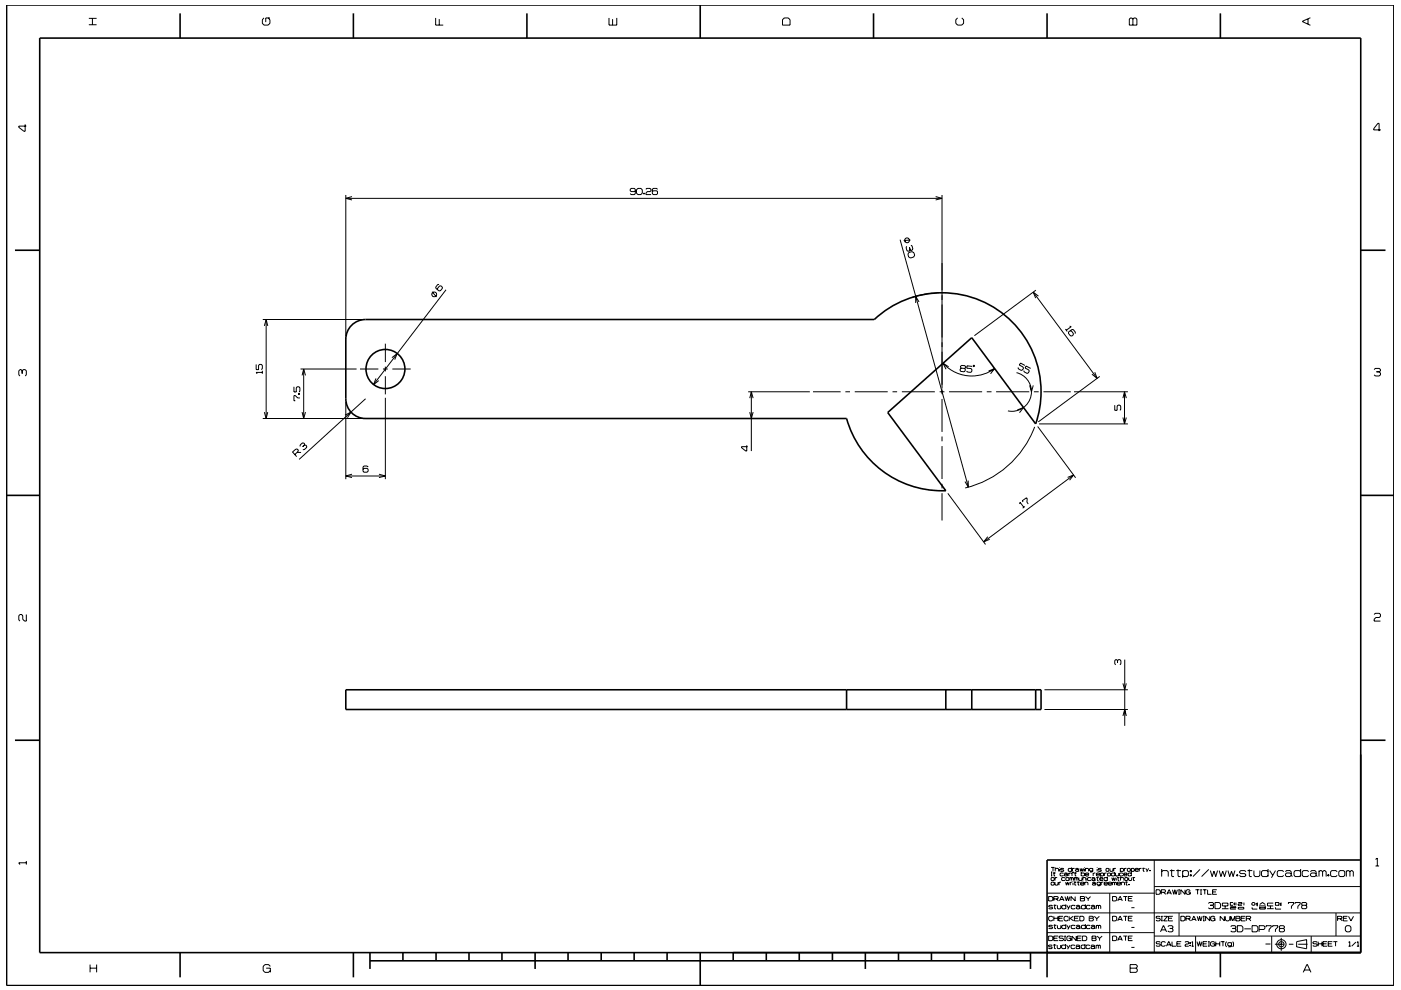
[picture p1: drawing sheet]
<svg xmlns="http://www.w3.org/2000/svg" width="297mm" height="210mm" viewBox="0 0 297 210" stroke-linecap="round" stroke-linejoin="round" font-family="sans-serif">
<g fill="none" stroke="#000" stroke-width=".21">
<path d="M18.8 5.2h1.7M18.8 3.9h1.7M19.6 3.9v1.3M56 3.8l-.4 .4v.7l.4 .4h.9l.3-.4v-.7l-.3-.4M57.2 3.8h-.9v.9M92.4 3.8v1.5h1.6M93.1 4.1v1.2M129.1 3.8v1.5h1.7v-1.5M129.9 4.1v1.2M166.3 3.8h.8l.4 .4v1.1h-1.6v-1.1zM203 3.8l-.4 .4v.7l.4 .4h.9l.4-.4v-.7l-.4-.4M239.7 3.8h.2l.3 .3 .2-.3h.4l.2 .3v1.2h-1.6v-1.2z"/>
<path d="M240.2 4.1v1.2M277.3 4v1.1M277.8 3.8l-1.6 .7v.1l1.6 .8M5.3 26.4v1.4h-.2l-1.1-.8v-.2h1.6M135.2 40h.7l.3 .3v.7l-.3 .3h-.7l-.2-.3v-.7zM292.8 27.6h-1.5v-.3l.8-1.1h.3v1.6M73.3 41.4v29.9M73.3 42.1h126.4M74.6 41.7l-1.3 .4 1.3 .3M134.7 40.5l-.2 .1h-.7l-.2-.1v-.3l.2-.2h.7l.2 .2v.9l-.2 .2h-.7l-.2-.2M136.4 41h.2v.1h-.2zM136.6 41v.1"/>
<path d="M136.9 40.2l.2-.2h.7l.2 .2v.3l-.2 .1h-.6l-.3 .4v.3h1.1M139.4 40.2l-.2-.2h-.7l-.2 .2v.9l.2 .2h.7l.2-.2v-.5l-.2-.1h-.7l-.2 .1M190.8 50.8l14.5 52.5M191.8 51.1h.1M192.2 52.2l-.1 .3 .2 .7h.5l.2-.2M192.7 53.5l.7-.1 .4 .2 .1 .5-.2 .4-.7 .2-.3-.2-.2-.6zM192.8 52.5l.2 .5M193 50.9l-1.4 .1M193.1 52l.3 .1 .1 .7-.1 .3-.4-.1M198.4 41.7l1.3 .4-1.3 .3M199.7 41.4v41M4.7 78.6l-.2-.2h-.3l-.2 .2v.9l.2 .2"/>
<path d="M4.7 78.6l.2-.2h.4l.3 .2v.9l-.3 .2M4.7 78.6v.6M54.3 77.3v1.1h.5v-.9l.2-.2h.4l.2 .2v.7l-.2 .2M55.6 78.6v.7M55.6 79h-1.3l.2 .3M55.7 67.8h21.1M56 69.1l.4-1.3 .4 1.3M56.4 67.8v21M63.7 78.3h11.9M64.1 79.6l.3-1.3 .4 1.3M64.4 78.3v10.5M76.3 78.3h3.9"/>
<path d="M81.2 78.3h1M81.7 72.9v3.9M81.7 77.8v1M81.7 79.8v3.8M83.1 75.9l1.1-.9-.5 1.3M83.2 78.3h3.9M91.6 61.9l.9 1.1M93.1 60.3l-.3 .1-.4 .5v.3l.7 .5h.3l.4-.6-.3-.5-.3 .1-.4 .5v.3M94.6 61.5l-15.4 20.1M194.9 64l-.8-1.1v1.4M199 62.1l-3 .3-2.5 .6M199.9 77a8.3 8.3 0 0 0 11 1.2"/>
<path d="M201.1 77.8l-1.2-.8 .7 1.3M203.8 78.1l-.2-.3 .3-.3 .7 .1 .1 .4-.2 .1M203.8 78.1h.7M203.8 78.1l-.3 .5 .2 .2 .7 .1 .3-.5-.2-.3M206.1 77.7l-1.1-.1v.5l.9 .1 .2 .2-.1 .4-.2 .2-.7-.1-.2-.2M206.3 77.6l.2-.1 .1 .2-.2 .1zM209.6 78.7l1.3-.5-.9 1.1M215.5 79a4.2 4.2 0 0 1 3.1 5 4.2 4.2 0 0 1-4.9 3.2M217.3 77.5l-.9-.5-.3 .4 .8 .4 .1 .3-.2 .4-.3 .1-.6-.4v-.3M218.5 78.1l-1-.5-.2 .5 .8 .4 .1 .2-.2 .4-.2 .1-.7-.3-.1-.3M219.1 62l13.5 18.3M219.6 61.5l-13 9.7"/>
<path d="M220.2 62.8l-1.1-.8 .5 1.2M225.9 69.8l.4 .5M226.8 69.2l.3 .1-1 .8M226.9 70.2h.3l.4 .6-.1 .3-.3 .2-.3-.1-.4-.5 .1-.3 .7-.5h.3l.4 .6v.3M232.1 78.9l.5 1.4-1.1-.9M233.2 79.8l-13.1 9.7M291.3 78.4l.3-.3h.8l.3 .3v.2l-.3 .3M291.8 78.9h.6M292.4 78.9l.3 .3v.3l-.3 .2h-.8l-.3-.2M55.7 88.8h21.1M56 87.4l.4 1.4 .4-1.4M62.3 82v1.1h.5v-.8l.2-.3h.4l.2 .3v.7l-.2 .1"/>
<path d="M62.5 96.4l.7-.6v-.3l-.2-.3h-.3l-.7 .7 .9 1M63 96h.8M63.3 83.4h.2v.2h-.2zM63.3 83.5h.2M63.6 84.4h-.5l-.5-.5h-.3v1.1h.3M64 87.4l.4 1.4 .4-1.4M64.6 94.4v-.3l-.5-.2-.5 .5v.3M64.6 94.4l-.4 .3M64.6 94.4h.3l.1 .5-.5 .5h-.3M73.2 88l1.2-.6-.7 1.2M73.3 85.3v16.3M77.5 84.6l-14.1 12.8"/>
<path d="M78.1 99.1l-.2-.3h-.8l-.1 .3v.8l.1 .3h.8l.2-.3v-.3l-.2-.3h-.8l-.1 .3M79.7 80.3l-.5 1.3 1.1-.9M81.7 84.4v17.2M158.3 94.4v1.3h-.2l-.9-.7v-.3h1.3M158.6 83.1h13.1M159 87.4l.3 1.4 .4-1.4M159 84.5l.3-1.4 .4 1.4M159.3 83.1v12.6M172.4 83.1h5.8M179.2 83.1h1M181.2 83.1h7M189.2 83.1h1"/>
<path d="M191.2 83.1h7M199.2 83.1h1M199.7 82.6v1M199.7 84.6v7M199.7 92.6v1M199.7 94.6v7M201.2 83.1h7M209.2 83.1h1M211.2 83.1h7M215.7 86.9l1.3-.5-.8 1.1M218.3 81.7l.4 1.4 .4-1.4M219.2 83.1h1"/>
<path d="M219.4 90.5a20.9 20.9 0 0 1-14.8 13M220 90.5l8 10.8M220.3 89.9h18.8M221.2 83.1h5.8M227.7 83.1h11.4M236.3 85.9v1.1h.6v-.9l.1-.2h.4l.2 .2v.8l-.2 .1M238.1 84.5l.3-1.4 .4 1.4M238.1 88.6l.3 1.3 .4-1.3M238.4 83.1v6.8M73.3 101h8.4M74.6 100.6l-1.3 .4 1.3 .3M80.3 100.6l1.4 .4-1.4 .3"/>
<path d="M199.7 102.6v1M199.7 104.6v5.8M201 104.6l8 10.9M205.3 101.9v1.4l-.7-1.2M209.4 113.8l-.8 1.1 1.2-.5M216.2 106.9l.1-.4 .8 1.1M216.9 106.5l-.2-.3 .9-.6 .2 .2-.1 .7 .3 .4M217.3 107.4l-.5 .4M226.4 101.3l1.2-.6-.8 1.2M227.6 100.7l-19 14.2M5.6 130.3v1.4h-.4l-.4-.3v-.8l-.2-.3h-.4l-.2 .3v.9l.2 .2M238.5 139.9v14.1"/>
<path d="M291.3 130.3l.3-.2h.8l.3 .2v.4l-.3 .3h-.7l-.4 .4v.3h1.4M221.4 150.5h17.7M221.4 146.3h17.7M236.9 140.1l-.2-.2-.4 .2v.7l.3 .2M236.9 140.1l.2-.2h.3l.3 .2v.7l-.3 .2M236.9 140.1v.5M238.1 144.9l.4 1.4 .3-1.4M238.1 151.8l.4-1.3 .3 1.3M5.6 182.6v.8M5.6 183h-1.6l.2 .4M222 197.8h22.7M222 193.6h66.5"/>
<path d="M222 189.4h22.8M222.3 198.5h.7l.2 .2v.6l-.2 .2h-.7zM222.3 190.2h.7l.2 .2v.5l-.2 .2h-.7zM222.8 184h.8M222.8 184.9h.3M222.8 185.8h.3M222.8 187.2l.6-.1 .1 .5-.5 .1zM223 184.9v.9M223 186.1l.5 .2-.1 .5-.6-.2zM223.2 192.2l-.2-.2h-.5l-.2 .3 .7 .1 .2 .3-.2 .1-.7-.1M223.2 196.4l-.7-.1-.2 .2 .7 .1 .2 .2-.2 .2-.7-.2M223.2 194.6l-.2-.3h-.5l-.2 .3v.5l.2 .2h.5l.2-.2"/>
<path d="M223.3 184v.8M223.3 185.2h.5M223.4 192h.6M223.4 196.3h.6M223.4 190.7h.8l.2-.4-1-.1v.9M223.4 199h.8M223.4 194.3v1M223.4 194.8h.9M223.5 185v.8h.2M223.6 191.9v.8l.3 .1M223.6 196.1v.8l.3 .1M223.7 187.1l.1 .6 .5-.1v-.5"/>
<path d="M223.7 186.1v.7M223.7 184.3l.6-.1 .1 .6M223.7 184v.8M224 190.7l.4 .4M224.1 186.1l-.4 .2M224.2 192l.1 .8 .6-.1v-.7M224.2 196.3l.1 .7 .6-.2v-.5M224.3 194.3v1M224.4 198.5h-1v1h1M224.5 194.8h.8M224.5 187.1v.6M224.6 191.1l.5-.9 .5 .9"/>
<path d="M224.7 184v.1M224.7 184.3v.5M224.8 190.8h.7M225 187.1l-.5 .1M225.4 194.3h-.9v1h.9M225.5 198.7l-.2-.2-.8 .2 .2 .3 .8 .1-.2 .4-.8-.1M225.5 185.3l-.2-.1-.6 .1v.4l.2 .1 .6-.1M225.5 184.3l-.1-.1-.6 .1 .2 .2h.4l.1 .1-.1 .2-.6-.1M225.6 185.3l.6-.1 .1 .5M225.7 198.5h.3M225.7 199.5h.3M225.8 198.5v1"/>
<path d="M225.8 190.2l.3 .9 .3-.9 .2 .9 .3-.9M225.8 186.3l-.1-.2-.6 .2 .1 .5 .6-.2M225.9 187.1l.2 .6 .2-.5 .2 .5 .2-.6M226 186.3l.5-.2 .1 .5-.5 .2zM226 192.2l-.2-.2h-.5l-.2 .2v.5l.2 .1 .7-.1M226 196.4l-.2-.1-.7 .1v.4l.2 .2 .7-.2M226 191.8v1M226 196v1M226.2 192l.4 .7M226.2 196.3l.4 .5M226.3 185.5l-.1-.1-.6 .1 .2 .3 .5-.1M226.3 185.7l.1 .1"/>
<path d="M226.5 194.6l-.2-.3h-.5l-.2 .3v.5l.2 .2h.5l.2-.2M226.6 199h.5v.5M226.6 185.3l.6-.1 .1 .6M226.6 185.2v.6M226.7 194.3v1M226.8 186.3l.1-.2 .3 .2M226.8 186.1v.7M226.9 194.8l.7 .5M226.9 192l-.5 .9M226.9 187.1v.6M226.9 196.3l-.5 .8M227.1 198.8l-.2-.3h-.5l-.2 .3v.5l.2 .2h.5l.2-.2"/>
<path d="M227.2 186.3v.5M227.2 186.3l.1-.2 .3 .2v.5M227.2 184.3l-.1-.1-.6 .1 .1 .5 .6-.1M227.2 184v.8M227.3 187.1l-.4 .1M227.4 184.2v.6M227.5 184.9h.1l-.1 .3zM227.5 184.9v.3M227.5 186.9v.1M227.5 187.2v.5M227.5 194.3l-.8 .6M227.7 187.1h.5"/>
<path d="M227.7 185.2h.6M227.8 194.8h.8M227.8 186.1v.7M227.8 186.3l.1-.2 .3 .2M227.8 184.2l-.4 .1M227.9 187v.7h.3M228 185v.8h.2M228 190.2v.9l-.9-.9v.9M228 192.2l-.2-.2h-.5l-.2 .2v.5l.2 .1 .7-.1M228 196.4l-.2-.1-.7 .1v.4l.2 .2 .7-.2M228 184.3l.6-.1 .1 .5M228.2 198.5v1l-.9-1v1"/>
<path d="M228.2 192.2l.1-.2h.5l.1 .2v.5M228.2 196.4l.6-.1 .1 .1v.4M228.2 186.3v.5M228.2 186.3l.1-.2 .3 .2v.5M228.4 199h.7M228.4 187.1h.5M228.6 187v.7h.2M228.7 184.6l-.1-.2-.6 .2 .2 .2 .5-.1M228.7 184.7l.1 .1M228.7 194.3h-.9v1h.9M228.7 186.1v.5l.2 .2 .5-.2v-.5M228.9 192.7l.2 .1"/>
<path d="M228.9 192.5l-.1-.2h-.5l-.1 .2 .1 .3 .6-.1M228.9 196.7l-.1-.2-.6 .2 .1 .3 .6-.2M228.9 196.8l.2 .2M228.9 194.3h.7l.2 .3v.5l-.2 .2h-.7zM229 184.2l.2 .6 .2-.6 .2 .6 .2-.6M229.1 190.2h.7l.2 .1-.2 .8h-.7zM229.1 190.6h.7M229.1 187.4h.7l-.1-.3h-.5l-.1 .5 .1 .1 .6-.1M229.2 185.3l.2-.1 .6 .1-.2 .5-.6-.1M229.2 184.9v.9M229.3 198.5h-.9v1h.9M229.5 198.5h.7l.2 .3v.5l-.2 .2h-.7z"/>
<path d="M229.6 186.3l.5-.2 .1 .7M229.6 186.1v.7M230 184v.1M230 184.3v.5M230 187.2l.1-.1 .6 .1v.5M230 187.1v.6M230.1 185.5h.7l-.1-.3h-.5l-.1 .5 .1 .1 .6-.1M230.1 192.2l-.1-.2h-.6l-.1 .2v.5l.1 .1 .7-.1M230.1 196.4l-.1-.1-.7 .1v.4l.1 .2 .7-.2M230.1 191.8v1M230.1 196v1M230.1 184.2v.6"/>
<path d="M230.1 184.3l.6-.1 .1 .6M230.2 190.2l.5 .5M230.4 185.9v.1M230.4 186.3v.5M230.7 190.7v.4M230.9 194.8h.7l.2-.3-.9-.2v1h.7l.2-.2-.2-.3M231.1 192.2l-.1-.2h-.5l-.2 .2 .2 .6 .6-.1M231.1 196.4l-.1-.1-.7 .1 .2 .6 .6-.2M231.2 190.2l-.5 .5M231.3 186.3l-.1-.2-.6 .2 .1 .5 .6-.2M231.3 192.2l.2-.2h.4l.2 .2v.5M231.3 196.4l.6-.1 .2 .1v.4"/>
<path d="M231.5 186.3l.5-.2 .2 .2v.3M231.5 198.5l.9 .2-.2 .3 .2 .4-.9 .1zM231.5 199h.7M231.6 187.2l.5-.1 .1 .5M231.7 184.3l-.1-.1-.6 .1 .1 .4 .6-.1M231.7 184.2v.6l-.6 .1M231.8 185.2v.6M232 194.3l.5 .6M232.1 192.5l-.2-.2h-.4l-.2 .2 .2 .3 .6-.1M232.1 196.7l-.2-.1-.6 .1 .2 .3 .6-.2M232.1 192.7l.1 .1M232.1 196.8l.1 .2"/>
<path d="M232.2 186.5l-.2-.1-.5 .1 .1 .3 .6-.2M232.2 186.6l.1 .2M232.2 185.2l-.4 .1M232.2 187.5l-.1-.1-.5 .1 .1 .2 .5-.1M232.2 187.6l.2 .1M232.4 192v.8M232.4 196.3v.7M232.4 192.2l.2-.2 .3 .2M232.4 196.4l.2-.1 .3 .1M232.5 186.1h.5M232.5 185.5h.7l-.2-.3h-.4l-.1 .5 .1 .1 .6-.1M232.5 194.9v.4"/>
<path d="M232.6 184v.1M232.6 184.3v.5M232.6 198.5l.5 .5M232.7 186v.7l.2 .1M232.9 192.2l.1-.2 .4 .2v.6M232.9 192.2v.6M232.9 196.4v.6M232.9 196.4l.1-.1 .4 .1v.6M233.1 194.3l-.6 .6M233.1 199v.5M233.2 186.4h.6l-.1-.3h-.4l-.1 .5 .1 .2 .5-.2M233.3 187.2l-.1-.1-.6 .1 .1 .5 .6-.1"/>
<path d="M233.3 187.1v.6l-.6 .2M233.3 185.3l.2-.1 .5 .1-.2 .5-.5-.1M233.3 185.2v.7M233.5 187.1v.6M233.5 184.3l-.1-.1-.6 .1 .2 .2h.4l.1 .1-.1 .2-.6-.1M233.7 198.5l-.6 .5M233.9 187.1l-.4 .1M234.1 187.4h.7l-.1-.3h-.5l-.1 .5 .1 .1 .6-.1M234.1 185.2v.6M234.5 184.3l.5-.1 .1 .5-.5 .1zM234.6 185.2l-.5 .1M234.8 186.3l-.1-.2-.6 .2 .1 .5 .6-.2"/>
<path d="M234.8 185.9v.9M234.8 185.3l.5-.1 .2 .5-.6 .1zM235 187.4h.7l-.1-.3h-.5l-.1 .5 .1 .1 .6-.1M235.3 189.4v12.6M235.3 184.2l.2 .6 .5-.1v-.5M235.7 186.1l.2 .7 .2-.6 .2 .6 .2-.7M235.9 198.5h.7l.2 .2v.6l-.2 .2h-.7zM235.9 190.2h.7l.2 .2v.5l-.2 .2h-.7zM235.9 194.3h.7l.2 .3v.5l-.2 .2h-.7zM235.9 187.1v.6M235.9 187.2l.1-.1 .3 .1M236.1 184.2v.6"/>
<path d="M236.3 187.2l.1-.1 .3 .1v.5M236.3 187.2v.5M236.3 185.3l-.1-.1-.6 .1 .2 .5 .5-.1M236.3 184.9v.9M236.5 185.2v.5l.2 .1 .5-.1v-.5M236.6 184.2l-.5 .1M236.7 185.9v.2M236.7 186.3v.5M236.8 186.1h.6M236.9 187.4h.7l-.2-.3h-.4l-.1 .5 .1 .1 .6-.1M237 199.5l.4-1 .6 1M237 195.3l.4-1 .6 1"/>
<path d="M237 191.1l.4-.9 .6 .9M237.1 186v.7l.2 .1M237.1 199.2h.7M237.1 195h.7M237.1 190.8h.7M237.5 184.3l.2-.1 .5 .1-.1 .5-.6-.1M237.5 184.2v.7M237.6 186.3l.5-.2 .2 .2v.5M237.6 185.9v.9M237.7 187.2l.6-.1 .1 .6M237.7 187.1v.6M238.1 185.3l-.1-.1-.6 .1 .1 .5 .6-.1"/>
<path d="M238.2 198.5h.8M238.2 194.3h.8M238.2 190.2h.8M238.2 185.5h.8l-.2-.3h-.4l-.2 .5 .2 .1 .6-.1M238.4 184.2v.6M238.6 187.1h.5M238.6 186.1l.5 .2-.1 .5-.5-.2zM238.6 190.2v.9M238.6 194.3v1M238.6 198.5v1M238.8 187v.7h.3M238.8 184.2l-.4 .1"/>
<path d="M239.1 184.2l.5 .1-.1 .5-.5-.1zM239.2 199h.7M239.2 194.8h.7M239.2 190.6h.7M239.3 186.1l.1 .7 .5-.2v-.5M239.3 187.6l.1 .1zM239.3 187.6v.1M239.9 184.3l.1-.1 .5 .1-.1 .5-.5-.1M239.9 184.2v1.6M239.9 185.3l-.2-.1-.5 .1 .1 .5 .6-.1M239.9 196.7h.6M239.9 192.5h.6"/>
<path d="M240.1 186.1h.6M240.1 198.5h-.9v1h.9M240.1 190.2h-.9v.9h.9M240.1 194.3h-.9v1h.9M240.3 186v.7l.3 .1M240.7 184.5h.7l-.1-.3-.6 .1v.4l.1 .1 .6-.1M241.5 184.2v.6M242 184.2l-.5 .1M242.2 184.2h.5M242.4 184.1v.6l.3 .1M242.9 184.2l.3 .5M243.5 184.2l-.4 .7"/>
<path d="M243.8 184.6l.1 .1zM244.7 198.5h43.8M244.7 188h43.8M244.7 182.4v19.6M245.1 188.7h.7l.2 .3v.5l-.2 .2h-.7zM246 194.5l-.2-.2-.7 .2 .1 .3h.6l.2 .1-.2 .4h-.6l-.1-.2M246 199.9l-.2-.2h-.6l-.1 .2 .1 .3h.6l.2 .3-.2 .2h-.6l-.1-.2M246 197.6l.6-1.3 .8 1.3M246.2 189.3h.8l.1-.4-.1-.2h-.8v1M246.2 194.3h.3M246.2 195.3h.3M246.2 197.2h.9"/>
<path d="M246.3 184.3v1.6M246.3 184.9l.2-.2h.9l.3 .2v1M246.3 194.3v1M246.7 189.3l.5 .4M246.7 194.3h.8l-.8 1h.8M247.1 199.9l-.2-.2h-.5l-.2 .2v.6l.2 .2h.5l.2-.2M247.4 189.7l.5-1 .5 1M247.5 189.4h.7M247.6 196.6l.2-.3h.7l.2 .3-.2 .3M247.7 194.8h.8M248 184.7h1M248 196.9h.5"/>
<path d="M248.4 184.4v1.4l.5 .1M248.5 196.9l.2 .2v.3l-.2 .2h-.7l-.2-.2M248.5 199.7v1h.8M248.6 188.7l.3 1 .2-1 .2 1 .3-1M248.7 194.3h-1v1h1M249.4 184.7h1M249.8 184.4v1.4l.5 .1M249.8 188.7h.3M249.8 189.7h.3M250 188.7v1M250 193.6v4.9M250.4 194.3h.6l.2 .3v.5l-.2 .2h-.6z"/>
<path d="M250.4 199.7h-.9v1h.9M250.7 184.9l.3-.2h.7l.3 .2v.8l-.3 .2h-.7l-.3-.2M250.7 184.7v1.5M251.2 188.7v1l-.8-1v1M251.2 199.9l.2-.2h.5l.1 .4-.5 .1-.3 .5h.8M251.5 194.9h.7l.1-.4-.8-.2v1M251.8 189.2h.5v.5M252 194.9l.4 .4M252.3 199.9h.1v.2h-.1zM252.3 189l-.2-.3h-.4l-.2 .3v.5l.2 .2h.4l.2-.2M252.3 199.9v.2M252.3 184.7h.3v.2h-.3z"/>
<path d="M252.3 185.5h.3v.3h-.3zM252.5 184.7v.2M252.5 185.5v.3M252.6 195.3l.5-1 .5 1M252.6 199.9l.3-.2v1M252.8 195h.7M253.4 188.7h.9M253.5 198.5v3.5M253.8 199.7l.3 1 .2-1 .2 1 .3-1M253.8 194.3l.3 1 .2-1 .3 1 .3-1M253.9 188.7v1M254.4 184.4l-1.5 1.5"/>
<path d="M254.5 188.7h.3M254.5 189.7h.3M254.6 188.7v1M255 188.7h.8M255.1 194.3h.3M255.1 195.3h.3M255.2 194.3v1M255.4 188.7v1M255.9 199.7h-.8v1h.8M256 188.7v1h.9M256.2 199.7h.3M256.2 191.6l.2-.2h.7l.2 .2-.2 .4"/>
<path d="M256.3 184.4l-1.5 1.5M256.3 199.7v1M256.5 194.3v1l-.9-1v1M256.6 192h.5M256.6 184.7l.4 1.2 .4-1.1 .4 1.1 .3-1.2M257.1 194.8h.5v.5M257.1 189.2h.7M257.1 192l.2 .2v.3l-.2 .2h-.7l-.2-.2M257.5 199.9l-.2-.2h-.4l-.2 .2v.6l.2 .2h.4l.2-.2M257.6 194.6l-.2-.3h-.5l-.2 .3v.5l.2 .2h.5l.2-.2M257.6 191.4h.9l.3 .3v.7l-.3 .3h-.9zM257.8 199.7v1"/>
<path d="M258 188.7h-.9v1h.9M258.5 184.7l.4 1.2 .3-1.1 .4 1.1 .4-1.2M258.6 199.7v1M258.8 199.7h.8M259.1 192.7h1.4M259.2 191.6h1.1v.5h-1.1zM259.3 199.7v1M259.6 194.3v1l-.9-1v1M259.8 192.1v.6M259.8 194.3v.8l.3 .2h.4l.2-.2v-.8M260.1 199.7a.68 .68 0 0 0 0 1.1M260.3 184.7l.4 1.2 .4-1.1 .3 1.1 .4-1.2"/>
<path d="M260.9 192.3h1.1v.2h-1.1v.3h1.1M260.9 195.3v-1l.5 1 .4-1v1M260.9 196.5l.3-.2h.6l.2 .2-.2 .4M261.1 199.9v.8l-.7 .1M261.3 196.9h.5M261.3 199.7l.2 .4v.6l-.2 .1M261.4 191.4h-.5v.6h.5M261.4 191.7h.3M261.7 191.4v.6M261.8 196.9l.2 .2v.3l-.2 .2h-.6l-.3-.2M262 191.4v.6M262 194.3l.9 .2-.1 .3 .1 .3-.1 .2h-.8z"/>
<path d="M262 194.8h.8M262.2 185.5h.2v.3h-.2zM262.3 185.5v.3M262.3 196.3h.9l.3 .3v.8l-.3 .2h-.9zM262.5 191.4h.8v.3h-.8v.3h.8M262.5 192.5l1.1-.1 .1 .3-1.1 .1zM263.1 194.8h.8M263.7 191.4v.6M263.8 197h1.4M264 194.3h-.9v1h.9M264.2 184.9l-.3-.2h-.8l-.3 .2 .3 .4h.8l.3 .2-.3 .4h-.8l-.3-.2M264.2 194.9h.8l.2-.4-1-.2v1"/>
<path d="M264.5 184.7h1M264.8 194.9l.4 .4M264.9 184.4v1.4l.5 .1M265.5 196.3h.9l.3 .3v.8l-.3 .2h-.9zM265.5 192.4v.4h1.1M265.6 191.4h.3l.2 .4-.2 .2-.5-.2zM265.9 184.7v1l.2 .2h.8l.2-.2v-1M266.3 191.6h.3M266.3 191.9h.3M266.6 191.4v.8M267 192.1h1.3M267 197.1h1l.2-.2v-.3l-.2-.3h-1v1.3"/>
<path d="M267.1 192.5h1.2M267.1 192.3v.5h1.2v-.5M267.1 191.8l.6-.4 .6 .4M268.4 196.6v-.3h1.1v.3l-.4 .5v.5M268.6 192.7h1.4M268.9 184.9l-.3-.2h-.9l-.2 .2v.8l.2 .2h.9l.3-.2M268.9 184.3v1.6M269.2 184.7l.6 1M269.4 192.1v.6M269.6 198.5v3.5M269.8 196.6v-.3h1.1v.3l-.5 .5v.5M270 191.6h-1.3v.5h1.3"/>
<path d="M270.4 191.4h.7v.6h-.7zM270.4 192.4v.4h1.2M270.4 184.7l-.8 1.5M271.3 191.9h.3M271.3 191.6h.3M271.4 196.9l-.2-.2 .2-.4h.7l.2 .3-.2 .3M271.4 196.9h.7M271.4 196.9l-.2 .2 .2 .5h.7l.2-.2v-.3l-.2-.2M271.6 191.4v.8M271.6 198.9v2.8M272.2 184.9l-.3-.2h-.8l-.3 .2v.8l.3 .2h.8l.3-.2M272.5 184.9l.3-.2h.7l.3 .2v.8"/>
<path d="M273.2 191.7v-.3h1.1v.3l-.5 .5v.5M273.8 185.4l-.3-.2h-.7l-.3 .2 .3 .5h.7l.3-.2M273.8 185.7l.2 .2M274.6 191.7v-.3h1.1v.3l-.5 .5v.5M274.9 199.7l2.1-.4v1.9l-2.1-.4v-1.1M275.8 184.9l-.3-.2h-.9l-.2 .2v.8l.2 .2h.9l.3-.2M275.8 184.3v1.6M276.1 192h.8M276.1 192l-.1 .2 .1 .5h.8l.2-.2v-.3l-.2-.2M276.1 192l-.1-.2 .1-.4h.8l.2 .2-.2 .4M277.4 184.9l-.2-.2h-.9l-.2 .2v.8l.2 .2h.9l.2-.2M277.8 184.9l.3-.2h.7l.3 .2v.8"/>
<path d="M278 198.5v3.5M279.1 185.4l-.3-.2h-.7l-.3 .2v.3l.3 .2h.7l.3-.2M279.1 185.7l.2 .2M279.3 199.9l-.2-.2h-.6l-.2 .2 .2 .3 .8 .1-.2 .4h-.6l-.2-.2M279.5 199.7v1M279.7 184.9l.2-.2h.3l.2 .2M279.7 184.7v1.2M280.3 199.7v1M280.4 184.9l.3-.2h.2l.3 .2v1M280.4 184.9v1M281.4 199.7h-.9v1h.9M281.5 185.5h.3v.3h-.3z"/>
<path d="M281.6 185.5v.3M282.5 199.7h-.9v1h.9M282.7 199.7h.8M283.2 199.7v1M283.3 193.6v4.9M283.5 184.9l-.2-.2h-.9l-.3 .2v.8l.3 .2h.9l.2-.2M283.6 194.9h.7l.2-.4-.9-.2v1M284.1 184.7h.8l.2 .2v.8l-.2 .2h-.8l-.3-.2v-.8zM284.1 194.9l.5 .4M284.8 194.8h.7M285.5 184.9l.2-.2h.3l.2 .2M285.5 184.7v1.2"/>
<path d="M285.5 196.3h.6l.3 .3v.8l-.3 .2h-.6l-.3-.2v-.8zM285.7 194.3h-.9v1h.9M285.9 194.3l.5 1 .6-1M285.9 199.9l.3-.2v1M286.2 184.9l.3-.2 .4 .2v1M286.2 184.9v1M287.5 199.8l-.9 .9M287.7 199.9l.2-.2v1M291.6 182.3l.4-.3v1.7M291.6 183.7h.8M19.1 205.4h1.4M19.1 204.6v1.6"/>
<path d="M20.5 204.6v1.6M56.4 205.4h.9v.8M57.3 205l-.4-.4h-.7l-.4 .4v.9l.4 .3h.7l.4-.3M223.1 200.6l-.1-.2-.7 .2 .1 .2h.6l.1 .1-.1 .3h-.6l-.1-.2M223.3 200.4h.6M223.6 200.3v.8l.3 .1M224.2 200.4l.1 .8h.4l.2-.8M225.9 200.6l-.1-.2-.7 .2v.4l.2 .2h.5l.1-.2M225.9 200.2v1M226.1 200.4l.4 .6M226.9 200.4l-.5 .9M227.9 200.6l-.2-.2-.6 .2v.4l.1 .2h.5l.2-.2"/>
<path d="M228.1 200.6l.6-.2 .2 .2v.4M228.9 200.9l-.2-.2-.6 .2 .2 .3h.4l.2-.2M228.9 201l.1 .2M230 200.6l-.1-.2-.7 .2v.4l.2 .2h.5l.1-.2M230 200.2v1M231.1 200.6l-.2-.2-.6 .2v.4l.1 .2h.5l.2-.2M231.3 200.6l.6-.2 .2 .2v.4M232.1 200.9l-.2-.2-.6 .2 .1 .3h.5l.2-.2M232.1 201l.1 .2M232.4 200.4v.8M232.4 200.6l.2-.2 .3 .2M232.9 200.6v.6"/>
<path d="M232.9 200.6l.1-.2 .3 .2v.6M239.6 204.6h1.3l.2 .2v.3l-.2 .3 .2 .2v.4l-.2 .2h-1.3zM239.6 205.4h1.3M239.9 200.9h.6M247.3 200.7l.5-1 .5 1M247.5 200.4h.7M249.5 200.2h.8M252.3 200.5l.1 .1zM252.3 200.5v.1M252.6 200.7h.5M255.1 200.2h.7M256.2 200.7h.3"/>
<path d="M257 200.2h.5v.5M257.8 200.2h.8M261.1 200.1l-.2-.2h-.5l-.1 .2 .1 .5 .7-.1M268.3 200.2h1.1M270.3 200.3h1.9M273.3 200.3h.9M275.2 200.3h2M276.3 206.2l.8-1.6h.1l.8 1.6M276.6 205.7h1.1M279.5 200.2h.8M280.5 200.2h.8M281.6 200.2h.8"/>
<path d="M285.9 200.7h.5M287.7 200.7h.5"/>
<circle cx="192.3" cy="51" r=".52"/>
<circle cx="92" cy="62.4" r=".51"/>
<circle cx="271.7" cy="200.3" r=".99"/>
<circle cx="271.7" cy="200.3" r=".56"/>
</g>
<g fill="none" stroke="#000" stroke-width=".34">
<path d="M1.4 1.1h294.1v207.9h-294.1zM8.4 8.1h280.1v193.9h-280.1zM38.2 2.8v5.3M74.9 2.8v5.3M111.7 2.8v5.3M148.5 1.1v7M185.2 2.8v5.3M222 2.8v5.3M258.7 2.8v5.3M3.2 53.1h5.2M288.5 53.1h5.2M74.8 68.8a4.2 4.2 0 0 1 2.7-1h107.8a21 21 0 0 1 25.8-2.3 21 21 0 0 1 8.5 24.4l-13.6-18.3-17.8 15.9 12.3 16.6a21 21 0 0 1-21-15.3h-102a4.2 4.2 0 0 1-4.2-4.2v-12.6a4.2 4.2 0 0 1 1.5-3.2z"/>
<path d="M1.4 105.1h7M288.5 105.1h7M3.2 157h5.2M73.3 146.3h147.4v4.2h-147.4zM179.5 146.3v4.2M200.5 146.3v4.2M206 146.3v4.2M219.6 146.3v4.2M288.5 157h5.2M288.5 182.4h-66.5v24.9M38.2 202v5.3M74.9 202v5.3"/>
<path d="M78.4 203.8h140.1M78.4 202v3.5M85.4 202v1.8M92.5 202v1.8M99.4 202v1.8M106.4 202v1.8M113.5 202v3.5M120.4 202v1.8M127.5 202v1.8M134.5 202v1.8M141.4 202v1.8M148.5 202v7"/>
<path d="M155.4 202v1.8M162.5 202v1.8M169.5 202v1.8M176.5 202v1.8M183.5 202v3.5M190.5 202v1.8M197.5 202v1.8M204.5 202v1.8M211.5 202v1.8M218.5 202v3.5M258.7 202v5.3"/>
<circle cx="81.7" cy="78.3" r="4.1"/>
</g>
</svg>
